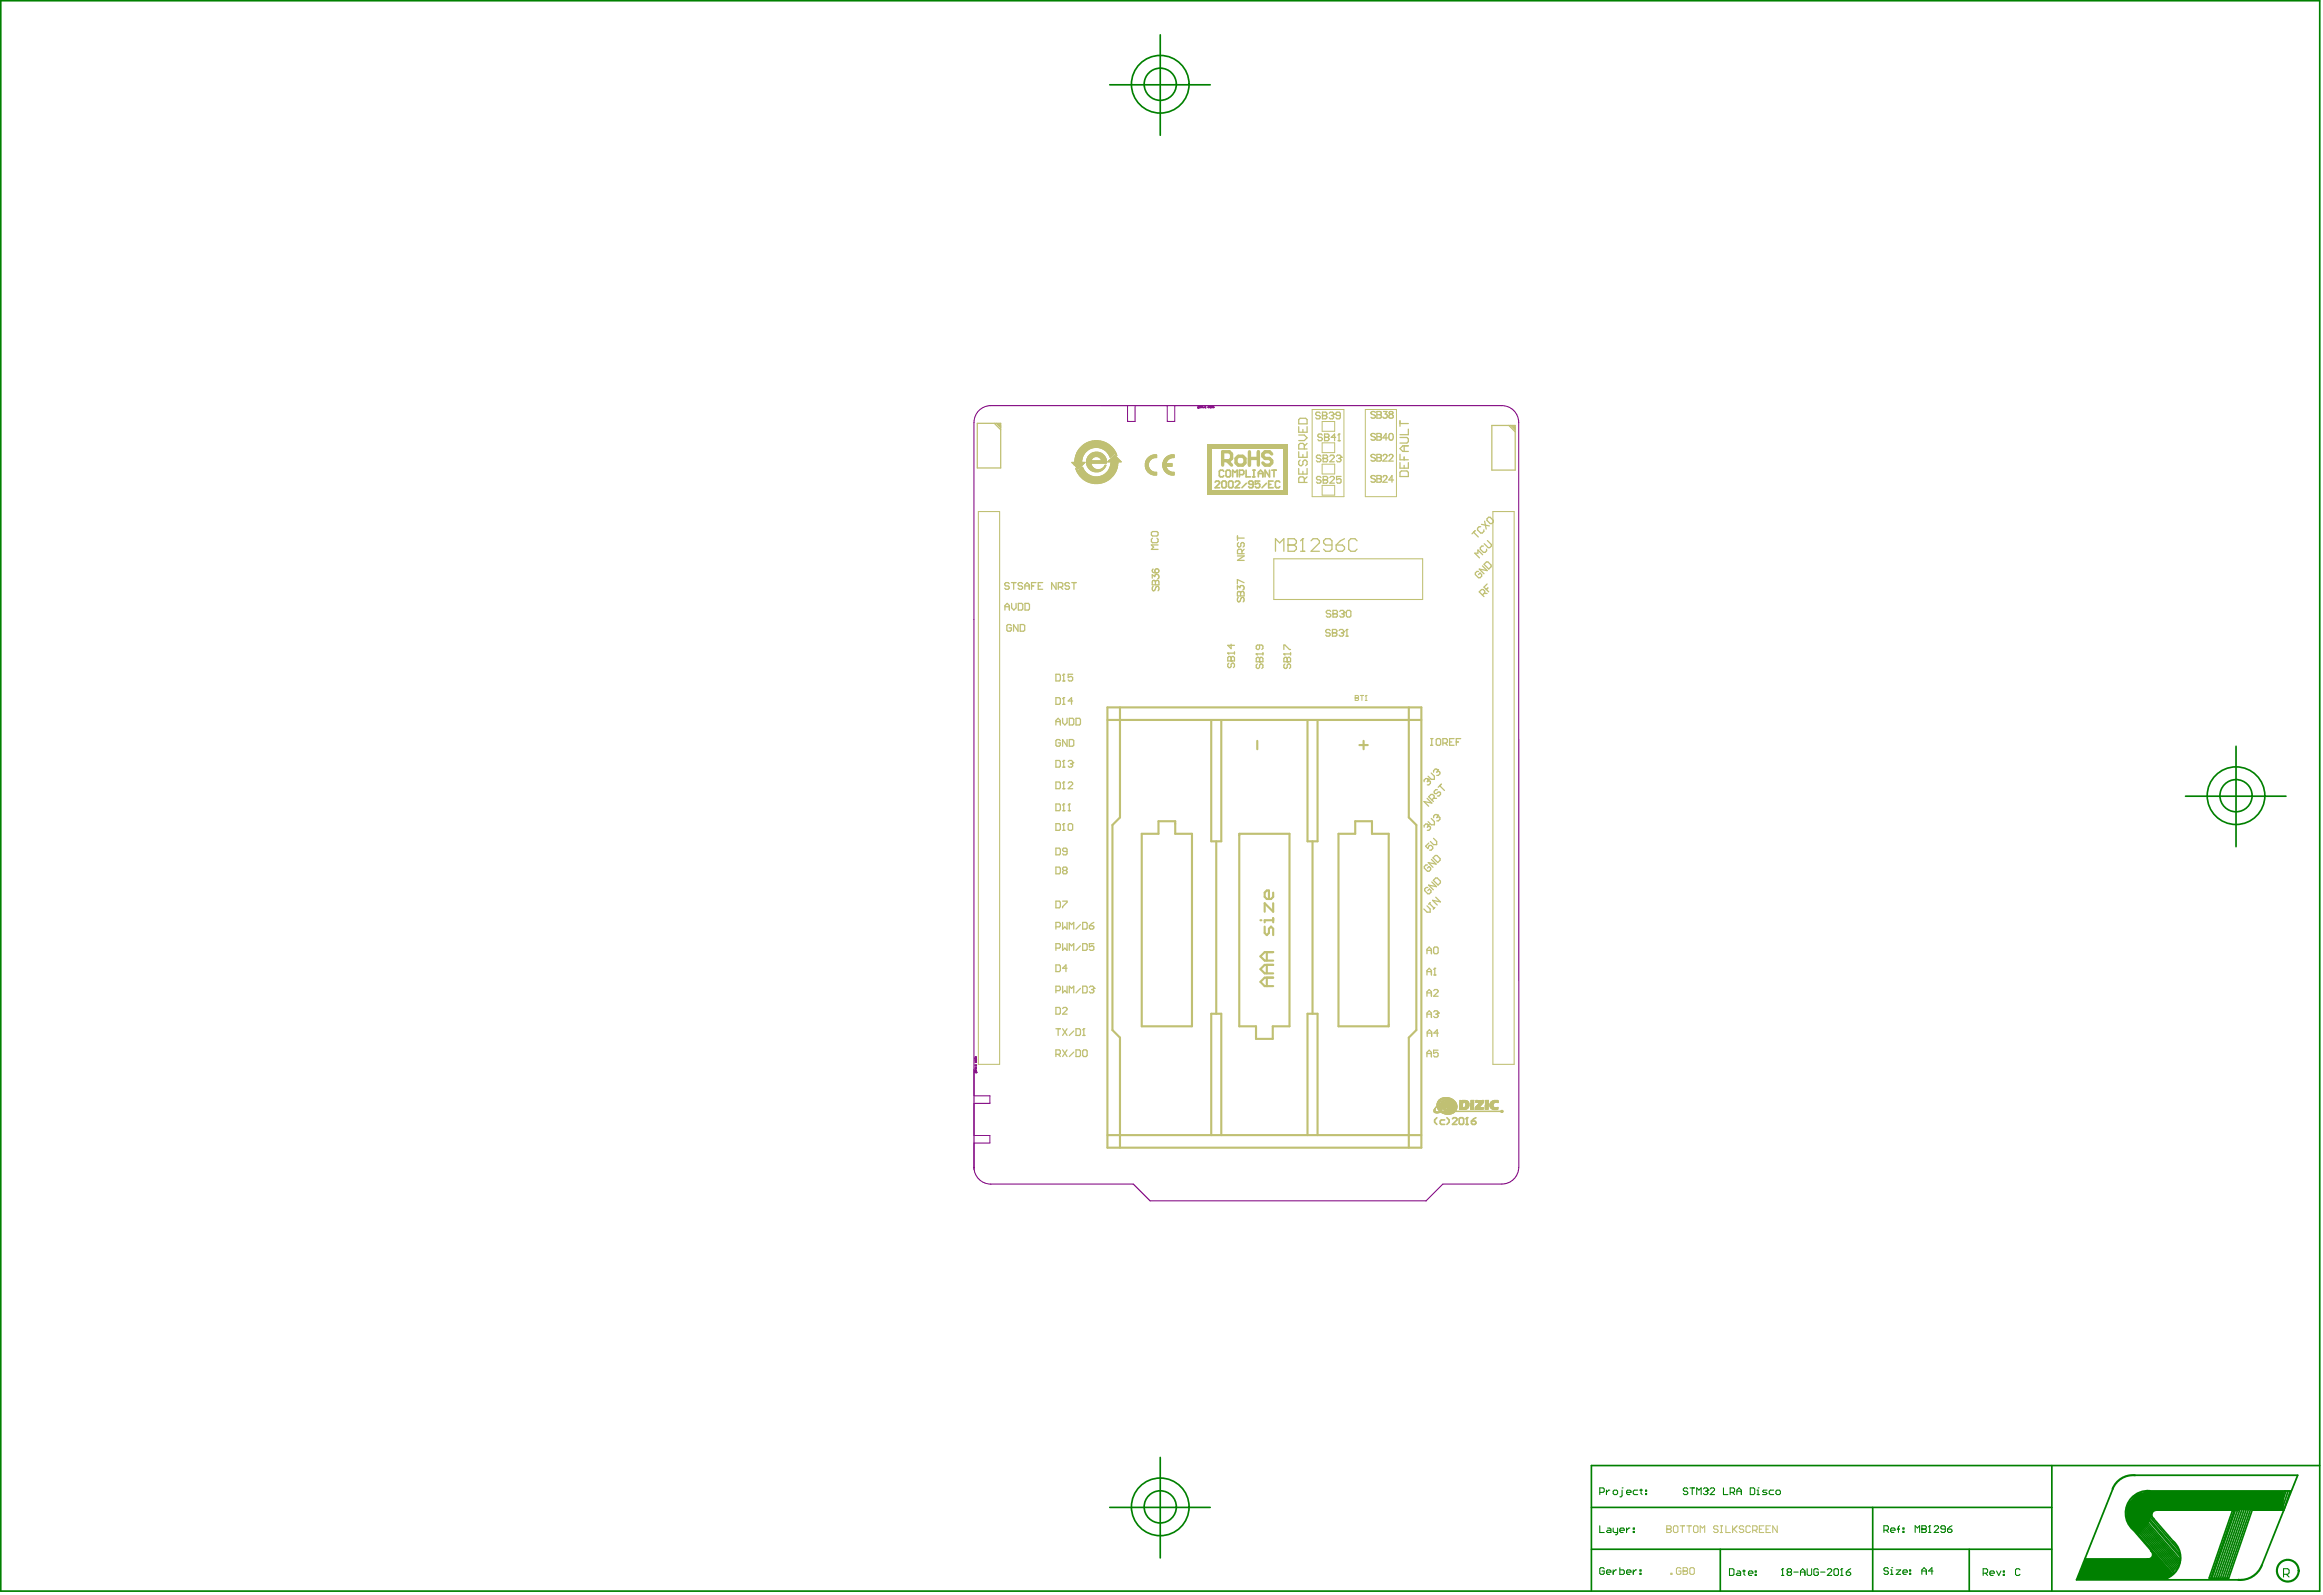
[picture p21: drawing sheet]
<svg xmlns="http://www.w3.org/2000/svg" width="924mm" height="634mm" viewBox="0 0 924 634" stroke-linecap="round" stroke-linejoin="round" font-family="sans-serif">
<g fill="#008000">
<path d="M849.1 593.9l4.8-1.3h54.1v7.6h-51.7l-2.3 5.9-4 4.1-4.7-6.2v-5.5z"/>
<path d="M828.9 619.6h26.1l1.5-2.5 7.4 8.5-2.5 2.3h-35.8z"/>
</g>
<g fill="none" stroke="#008000" stroke-width=".7">
<path d="M840 591.7l-14.4 36.2h64.3M848.6 595.7l17.6 20.4M848.8 586.3h64.7l-14.3 35.9M848.8 597.2l17.7 20.3M849.2 598.4l17.7 20.4M849.2 599.7l17.7 20.4M854.7 592.6h55.8l-2.5 7.6h-12.3M887.9 599.4l-9.6 27.8M888.6 599.4l-9.6 27.7M889 599.4l-9.5 27.7M889.9 599.4l-9.6 27.7M890.7 599.4l-9.5 27.7"/>
<path d="M891.6 599.4l-9.6 27.7M892.4 599.4l-9.5 27.7M893.2 599.4l-9.5 27.7M894.1 599.4l-9.6 27.7M894.9 599.4l-9.5 27.7M895.7 599.4l-9.6 27.8M908.3 592.6l-2.5 7.6M908.9 592.6l-2.6 7.6M909.7 592.6l-2.5 7.6M845.8 604.8l18.1 20.8M846.7 603.9l17.6 20.4M846.7 604.8l17.6 20.3"/>
<path d="M847 600.2h43.3M847.1 603.5l17.7 20.4M847.5 603.1l17.7 20.3M847.9 607.9l10.3 11.7h-29.3M848 602.6l17.6 20.4M848.4 602.2l17.6 20.4M848.8 600.1l17.7 20.4M848.8 601l17.7 20.3M848.8 601.8l17.5 20.2M856.2 603.6l7.9 9.1"/>
</g>
<g fill="none" stroke="#008000" stroke-width=".67">
<path d="M.3 .3h922v632.1h-922zM461.3 13.8v40M441.2 33.7h40M889 296.6v39.9M868.9 316.5h40M461.3 579.3v39.9M441.2 599.1h40M632.7 599.1h183.1M744.5 599.1v33.3M815.8 582.5v49.9M922.3 582.5h-289.6v49.9M632.7 615.8h183.1"/>
<path d="M683.9 615.8v16.6M782.9 615.8v16.6M878.3 627.2h7.8"/>
</g>
<g fill="none" stroke="#008000" stroke-width=".42">
<path d="M749 608.2h1.3l.5-.5v-.8l-.5-.5h-1.3v2.7M749.9 608.2l.9 .9M751.7 608.2h1.7l-.4-.9h-.9l-.4 .4v.9l.4 .5h.9M754.3 607.7h.9M755.2 606.4l-.4 .5v2.2M756.5 608.6h.5v.5h-.5zM756.5 607.3h.5v.4h-.5zM761.4 609.1v-2.7l.9 .9 .9-.9v2.7M764.1 606.4v2.7h1.3l.5-.5-.5-.9h-1.3M788.5 625.3h1.3l.4-.5v-.9l-.4-.4h-1.3v2.7M789.3 625.3l.9 .9M791.1 625.3h1.8l-.4-.9h-.9l-.5 .4v.9l.5 .5h.9"/>
<path d="M793.8 624.4l.9 1.8 .9-1.8M796.4 625.7h.5v.5h-.5zM796.4 624.4h.5v.4h-.5zM803.1 623.9l-.4-.4h-.9l-.5 .4v1.8l.5 .5h.9l.4-.5M907.9 625.7h1.6l.6-.5v-1.2l-.6-.5h-1.6v3.3M909 625.7l1.1 1.1"/>
</g>
<circle cx="764.1" cy="607.7" r=".21" fill="#008000"/>
<path d="M764.1 606.4h1.3l.5 .5-.5 .8h-1.3M766.7 609.1h.9M767.2 606.4v2.7" fill="none" stroke="#008000" stroke-width=".42"/>
<circle cx="767.2" cy="606.4" r=".21" fill="#008000"/>
<path d="M671 591.8l-.4-.4h-.9l-.5 .4 .5 .9h.9l.4 .4-.4 .9h-.9l-.5-.4M671.9 591.4h1.8M672.8 591.4v2.6M674.6 594v-2.6l.9 .9 .8-.9v2.6M677.2 591.8l.5-.4h.9l.4 .9M767.2 606.4l-.5 .5M769 606.9l.4-.5h.9l.4 .5v.4l-1.7 1.8h1.7M773.4 607.7h-1.3l-.5-.4 .5-.9h.9l.4 .5v1.7l-.4 .5h-.9l-.5-.5M774.3 607.7h1.3l.5 .9-.5 .5h-.9l-.4-.5zM776.1 606.4l-1.8 1.3" fill="none" stroke="#008000" stroke-width=".42"/>
<circle cx="679" cy="592.3" r=".21" fill="#008000"/>
<path d="M678.1 592.7h.5M678.6 592.7l.4 .4-.4 .9h-.9l-.5-.4M679 592.3l-.4 .4M679.9 591.8l.4-.4h.9l.5 .4v.5l-1.8 1.7h1.8M685.2 591.4v2.6h1.8M687.9 593.1h1.3l.5-.4v-.9l-.5-.4h-1.3v2.6M688.8 593.1l.9 .9M690.5 592.7h1.8M690.5 594v-1.7l.9-.9 .9 .9v1.7M695.9 591.4h1.3l.4 .4v1.8l-.4 .4h-1.3zM698.5 594h.9M698.5 592.3h.5v1.7" fill="none" stroke="#008000" stroke-width=".42"/>
<circle cx="699" cy="591.4" r=".21" fill="#008000"/>
<path d="M636 593.1h1.4l.4-.4v-.9l-.4-.4h-1.4v2.6M638.7 592.3v1.7M640 592.3h-.4l-.9 .8M641.4 592.7l.4-.4h.9l.4 .4v.9l-.4 .4h-.9l-.4-.4zM644.9 592.3v2.2l-.9 .4M702.5 592.3h-1.3l-.5 .4 1.8 .9-.4 .4h-1.4M705.2 592.3h-1.4l-.4 .4v.9l.4 .4h1.4M706.1 592.7l.4-.4h.9l.4 .4v.9l-.4 .4h-.9l-.4-.4z" fill="none" stroke="#008000" stroke-width=".42"/>
<circle cx="644.9" cy="591.4" r=".21" fill="#008000"/>
<path d="M646.7 593.1h1.8l-.5-.8h-.9l-.4 .4v.9l.4 .4h.9M651.1 592.3h-1.3l-.5 .4v.9l.5 .4h1.3M652 592.3h.9M652.4 591.8v1.8l.5 .4M654.2 593.6h.5v.4h-.5zM654.2 592.3h.5v.4h-.5zM750.8 623.5l-.5-.4h-.9l-.4 .4 .4 .9h.9l.5 .5-.5 .8h-.9l-.4-.4M751.7 625.7h.9M751.7 624h.4v1.7" fill="none" stroke="#008000" stroke-width=".42"/>
<circle cx="752.1" cy="623.1" r=".21" fill="#008000"/>
<g fill="none" stroke="#008000" stroke-width=".42">
<path d="M687.6 623.5h1.3l.5 .4v1.8l-.5 .5h-1.3zM690.7 624.4h.9l.4 .4v1.4h-1.3l-.4-.5 .4-.4h1.3M692.9 624.4h.9M693.4 623.9v1.8l.4 .5M695.1 625.3h1.8l-.4-.9h-.9l-.5 .4v.9l.5 .5h.9M697.8 624.4h.5v.4h-.5zM697.8 625.7h.5v.5h-.5zM708.3 626.2h.9M708.7 623.5v2.7M753.9 624h1.8l-1.8 1.7h1.8M756.5 624.9h1.8l-.4-.9h-.9l-.5 .4v.9l.5 .4h.9M759.2 624h.5v.4h-.5z"/>
<path d="M759.2 625.3h.5v.4h-.5zM764.1 624.4h1.8M764.1 625.7v-1.7l.9-.9 .9 .9v1.7M768.5 624.4h-1.8l1.4-1.3v2.6"/>
</g>
<circle cx="708.7" cy="623.5" r=".21" fill="#008000"/>
<g fill="none" stroke="#008000" stroke-width=".42">
<path d="M708.7 623.5l-.4 .4M711 624.8l-.5-.4 .5-.9h.8l.5 .4-.5 .9M711 624.8l-.5 .5 .5 .9h.8l.5-.5-.5-.9M711 624.8h.8M713.2 624.8h1.7M715.8 624.8h1.8M715.8 626.2v-1.8l.9-.9 .9 .9v1.8M718.5 623.5v2.2l.4 .5h.9l.5-.5v-2.2M722.9 623.9l-.4-.4h-.9l-.4 .4v1.8l.4 .5h.9l.4-.5v-.9h-.9M723.8 624.8h1.8M726.5 623.9l.4-.4h.9l.5 .4v.5l-1.8 1.8h1.8M729.1 623.9l.5-.4h.9l.4 .4v1.8l-.4 .5h-.9l-.5-.5z"/>
<path d="M731.8 626.2h.9M732.2 623.5v2.7"/>
</g>
<circle cx="732.2" cy="623.5" r=".21" fill="#008000"/>
<g fill="none" stroke="#008000" stroke-width=".42">
<path d="M636 606.4v2.7h1.8M639.1 607.3h.9l.5 .5v1.3h-1.4l-.4-.4 .4-.5h1.4M641.4 607.3v1.4l.4 .4h1.3M643.1 607.3v2.3l-.9 .4M644 608.2h1.8l-.5-.9h-.8l-.5 .5v.9l.5 .4h.8M646.7 607.3v1.8M648 607.3h-.4l-.9 .9M649.3 607.3h.5v.5h-.5zM649.3 608.7h.5v.4h-.5zM637.8 623.5l-.4-.4h-.9l-.5 .4v1.8l.5 .4h.9l.4-.4v-.9h-.9M638.7 624.9h1.8l-.5-.9h-.9l-.4 .4v.9l.4 .4h.9M641.4 624v1.7"/>
<path d="M642.7 624h-.5l-.8 .9M644 623.1v2.6h1.3l.5-.4v-.9l-.5-.4h-1.3M646.7 624.9h1.8l-.5-.9h-.9l-.4 .4v.9l.4 .4h.9M649.3 624v1.7M650.7 624h-.5l-.9 .9M652 625.3h.4v.4h-.4zM652 624h.4v.4h-.4zM732.2 623.5l-.4 .4M734 624.8h1.4l.4 .9-.4 .5h-.9l-.5-.5zM735.8 623.5l-1.8 1.3"/>
</g>
<g fill="none" stroke="#008000" stroke-width=".85">
<path d="M848.8 586.3a8.7 8.7 0 0 0-8.9 5.5M854.7 592.6a8.8 8.8 0 0 0-8.8 5.2 8.8 8.8 0 0 0 2 10.1M855.1 616.4a1.82 1.82 0 0 1 .7 2.2 1.82 1.82 0 0 1-2 1.1M857.4 600.2a1.89 1.89 0 0 0-1.9 1.2 1.89 1.89 0 0 0 .7 2.2M864.1 612.7a8.8 8.8 0 0 1-3.6 14.9M899.2 622.2a9.1 9.1 0 0 1-9.3 5.7"/>
<circle cx="909.6" cy="624.3" r="4.3"/>
</g>
<g fill="none" stroke="#008000" stroke-width=".67">
<circle cx="461.3" cy="33.5" r="6.4"/>
<circle cx="461.3" cy="33.5" r="11.5"/>
<circle cx="889" cy="316.2" r="6.4"/>
<circle cx="889" cy="316.2" r="11.5"/>
<circle cx="461.3" cy="598.9" r="6.4"/>
<circle cx="461.3" cy="598.9" r="11.5"/>
</g>
<circle cx="851.4" cy="623" r=".85" fill="#008000"/>
<g fill="none" stroke="#800080" stroke-width=".4">
<path d="M437.7 161.2h10.6v6.3h3v-6.3h12.8v6.3h3v-6.3h10.5M476.3 162h.1M476.3 161.6l.4 .1-.1 .6h-.3zM476.3 162h.3M476.9 161.7l.4-.1 .1 .4-.3 .1zM478 161.8l-.3-.2h.3v.4l-.3 .1M478.3 161.8l.3 .3M478.3 161.6v.5M479.4 162.1h-.4l-.1-.4 .5-.1v.7M480.6 161.6l-.3 .1 .3 .4 .1-.3h-.4M481.4 162.1h-.4l-.1-.4 .5-.1v.7M481.8 161.4l.2 .7h-.3l-.1-.4 .4-.1"/>
<path d="M482.6 161.6l-.3 .1 .3 .4 .1-.3h-.4M387.2 425v10.5h6.4v3h-6.4v12.8h6.4v3h-6.4v10.6M387.7 426l.5-.1 .1 .4h-.6zM387.7 420l.1 .3 .3-.3-.2-.1v.4M387.7 420.6l.1 .4 .3-.1v-.3l-.6 .2M387.7 422l.1 .3 .3-.3-.2-.1v.4M387.7 425.3l.3-.1 .1 .4-.3 .1zM387.7 424.3h.4M387.9 424.6l-.2 .3v-.3h.3l.1 .3M388 426.3h.1M388 426v.3M388.1 421.2l-.1 .5-.3-.1v-.4h.6"/>
<path d="M388.1 423.2l-.1 .5-.3-.1v-.4h.6M388.1 424l-.2 .3"/>
</g>
<path d="M603.8 167.8v296.1a6.7 6.7 0 0 1-6.6 6.7h-23.5l-6.7 6.7h-109.7l-6.7-6.7h-56.7a6.7 6.7 0 0 1-6.7-6.6M603.8 167.9a6.7 6.7 0 0 0-6.7-6.7h-203.2a6.7 6.7 0 0 0-6.7 6.7v296.2" fill="none" stroke="#800080" stroke-width=".42"/>
<path d="M388.6 168.3h9.3v17.7h-9.3zM395.3 168.3l2.6 2.5M396.2 168.3l1.7 1.6M397 168.7l.9 .8M397.4 168.7l.5 .4M593.1 169.1h9.3v17.7h-9.3zM599.9 169.1l2.5 2.5M600.7 169.1l1.7 1.7M601.6 169.5l.8 .9M602 169.5l.4 .4" fill="none" stroke="#c0c073" stroke-width=".51"/>
<g fill="none" stroke="#c0c073" stroke-width=".4">
<path d="M428.1 180h3.3M428.2 179.9h3.3M428.2 179.8h3.4M428.3 179.7h3.3M428.3 179.6h3.5M428.4 179.5h3.5M428.5 179.4h3.5M428.5 179.3h3.6M428.6 179.2h3.6M428.6 179.1h3.7M428.7 179h3.7M428.8 178.9h3.8"/>
<path d="M428.9 178.8h3.9M428.9 178.7h4M429 178.6h4.1M429.1 178.5h4.2M429.1 178.4h4.4M429.2 178.3h4.7M429.3 178.1h4.9M429.4 178h5.2M429.5 177.9h5.6M429.6 177.8h12.6M429.7 177.7h12.5M429.8 177.6h12.2"/>
<path d="M429.9 177.5h12M430 177.4h11.8M430.1 177.3h11.6M430.2 177.2h11.4M430.3 177.1h11.2M430.4 177h11M430.5 176.9h10.8M430.7 176.8h10.4M430.8 176.7h10.2M430.9 176.6h10M431.1 176.5h9.5M431.2 176.4h9.3"/>
<path d="M431.4 176.3h8.9M431.6 176.2h8.5M431.7 176.1h8.3M431.9 176h7.9M432.1 175.9h7.5M432.3 175.8h7.1M432.6 175.7h6.5M432.8 175.6h6.1M433.1 175.5h5.5M433.4 175.4h4.9M433.9 175.3h4M434.3 180h3.3"/>
<path d="M434.3 175.2h3.2M434.6 179.9h2.7M434.9 179.8h2.1M435.1 175.1h1.6M435.4 179.7h1.2M436.6 177.9h5.7M437.1 178h5.3M437.5 178.1h5M437.9 178.3h4.7M438.1 178.4h4.6M438.3 178.5h4.4M438.5 178.6h4.3"/>
<path d="M438.7 178.7h4.2M438.9 178.8h4.1M439 178.9h4M439.2 179h3.9M439.3 179.1h3.9M439.5 179.2h3.7M439.6 179.3h3.7M439.7 179.4h3.6M439.8 179.5h3.6M439.9 179.6h3.6M440 179.7h3.5M440.1 179.8h3.5"/>
<path d="M440.2 179.9h3.4M440.2 180h3.5M521.7 162.8h12.6v34.6h-12.6zM525.7 167.5h4.9v3.9h-4.9zM525.7 176h4.9v3.9h-4.9zM542.8 162.8h12.4v34.6h-12.4zM426 183.7h5.5M426.1 183.9h5.2M426.1 183.8h5.3M426.2 184h5M426.4 184.1h4.7M426.5 184.3h4.4"/>
<path d="M426.5 184.2h4.5M426.8 184.4h4M426.9 184.6h3.7M426.9 184.5h3.8M427 184.7h3.5M427.1 184.8h3.3M427.2 184.9h3.1M427.3 183.1h2.8M427.3 183.2h2.8M427.3 183.3h2.8M427.3 183.4h2.8M427.3 183.5h2.8"/>
<path d="M427.3 183.6h2.8M427.4 182.3h2.9M427.4 182.4h2.8M427.4 182.5h2.8M427.4 182.6h2.8M427.4 182.7h2.8M427.4 182.8h2.7M427.4 182.9h2.7M427.4 183h2.7M427.4 185.1h2.7M427.4 185h2.8M427.5 181.8h2.9"/>
<path d="M427.5 181.9h2.9M427.5 182h2.8M427.5 182.1h2.8M427.5 182.2h2.8M427.6 181.4h2.9M427.6 181.5h2.9M427.6 181.6h2.9M427.6 181.7h2.8M427.6 185.2h2.4M427.7 186.4h.3M427.7 181h3M427.7 181.1h3"/>
<path d="M427.7 181.2h2.9M427.7 181.3h2.9M427.7 186.3h.2M427.7 186.2h.1M427.7 185.5h2.1M427.7 185.3h2.2M427.8 186.5h.3M427.8 186.6h.4M427.8 180.8h3M427.8 180.9h3M427.8 185.6h1.9M427.9 186.7h.4"/>
<path d="M427.9 186.8h.5M427.9 186.9h.6M427.9 180.7h3M427.9 180.6h3.1M427.9 180.5h3.1M427.9 185.7h1.7M428 187h.6M428 187.1h.7M428 180.4h3.1M428 180.3h3.2M428 185.8h1.5M428.1 187.2h3.1"/>
<path d="M428.1 187.3h3.2M428.1 187.4h3.3M428.1 185.9h1.3M428.1 180.2h3.1M428.1 180.1h3.2M428.2 187.5h3.3M428.2 187.6h3.3M428.2 186h1.1M428.3 187.7h3.3M428.3 186.1h.9M428.4 187.8h3.3M428.4 187.9h3.4"/>
<path d="M428.4 186.2h.7M428.5 188h3.4M428.5 188.1h3.6M428.5 186.3h.5M428.6 188.2h3.6M428.6 186.4h.3M428.7 188.3h3.6M428.7 188.4h3.7M428.7 186.5h.1M428.8 188.5h3.8M428.8 187.1h2.3M428.9 188.6h3.8"/>
<path d="M428.9 188.7h4M428.9 187h2.2M429 188.8h4.1M429 186.9h2M429.1 188.9h4.2M429.1 186.8h1.8M429.2 186.7h1.7M429.2 189.1h4.6M429.2 189h4.3M429.3 186.6h1.5M429.3 189.2h4.8M429.4 186.5h1.4"/>
<path d="M429.4 189.3h5.1M429.5 186.4h1.2M429.5 189.4h5.5M429.6 186.3h1.1M429.6 189.5h12.6M429.7 186.2h.9M429.7 189.6h12.4M429.8 189.7h12.2M429.9 186.1h.7M429.9 186h.6M429.9 189.8h12M430 185.9h.5"/>
<path d="M430 189.9h11.8M430.1 185.8h.4M430.1 190h11.6M430.2 190.1h11.4M430.3 185.7h.1M430.3 190.2h11.2M430.4 190.3h11M430.5 190.4h10.8M430.7 190.5h10.4M430.8 190.6h10.2M430.9 190.7h10M431.1 190.8h9.5"/>
<path d="M431.3 190.9h9.2M431.4 191h8.9M431.6 191.1h8.5M431.7 191.2h8.3M431.9 183.2h8M431.9 183.3h8M431.9 183.9h8M431.9 184h8M431.9 184.1h8M431.9 183.4h8M431.9 183.5h8M431.9 183.6h8"/>
<path d="M431.9 183.7h8M431.9 183.8h8M431.9 191.3h7.9M432 182.7h2M432 182.8h1.9M432 182.9h1.9M432 183h1.9M432 183.1h7.9M432 184.5h1.9M432 184.4h1.8M432 184.3h1.8M432 184.2h1.8"/>
<path d="M432.1 182.3h2.2M432.1 182.4h2.1M432.1 182.5h2M432.1 182.6h1.9M432.1 184.9h1.9M432.1 184.8h1.9M432.1 184.7h1.8M432.1 184.6h1.8M432.1 191.4h7.5M432.2 182.1h2.2M432.2 182.2h2.1M432.2 185.2h2"/>
<path d="M432.2 185.1h1.9M432.2 185h1.9M432.3 181.9h2.4M432.3 182h2.2M432.3 185.5h2M432.3 185.3h1.9M432.3 191.5h7.1M432.4 181.6h2.9M432.4 181.7h2.6M432.4 181.8h2.4M432.4 185.6h2M432.5 181.5h6.8"/>
<path d="M432.5 185.8h2M432.5 185.7h2M432.6 181.4h6.6M432.6 185.9h2.1M432.6 191.6h6.5M432.7 181.2h6.4M432.7 181.3h6.5M432.7 186.1h2.2M432.7 186h2.1M432.8 181.1h6.2M432.8 186.2h2.2M432.8 191.7h6.1"/>
<path d="M432.9 181h6M432.9 186.3h2.3M433 186.4h2.4M433 180.9h5.8M433.1 186.5h2.5M433.1 180.8h5.6M433.1 191.8h5.5M433.2 186.6h2.8M433.2 180.7h5.4M433.3 186.7h5.2M433.3 180.6h5.2M433.4 186.8h5"/>
<path d="M433.4 180.5h5M433.4 191.9h4.9M433.5 186.9h4.8M433.6 180.4h4.7M433.8 187h4.3M433.8 180.3h4.3M433.9 187.1h4.1M433.9 192h4M434 180.2h4M434.1 187.2h3.7M434.1 180.1h3.7M434.3 187.3h3.3"/>
<path d="M434.4 192.1h3M434.6 187.4h2.8M434.9 187.5h2.2M435.1 192.2h1.6M435.3 187.6h1.4M436.5 181.6h2.9M436.7 189.4h5.6M436.8 181.7h2.6M437 181.8h2.5M437.1 181.9h2.4M437.2 186.6h1.4M437.3 182h2.3"/>
<path d="M437.3 189.3h5.1M437.4 182.1h2.2M437.5 182.2h2.2M437.6 186.5h1.2M437.6 182.3h2.1M437.6 189.2h4.9M437.7 182.4h2M437.7 182.5h2.1M437.8 186.4h1M437.8 182.6h2M437.8 182.7h2M437.9 182.8h1.9"/>
<path d="M437.9 182.9h1.9M437.9 189.1h4.7M438 183h1.9M438 186.3h.9M438.2 186.2h.8M438.2 189h4.5M438.3 186.1h.8M438.4 188.9h4.4M438.5 186h.7M438.6 188.8h4.2M438.6 185.9h.6M438.7 185.8h.6"/>
<path d="M438.8 188.7h4.1M438.8 185.7h.6M438.9 188.6h4M438.9 185.6h.5M439 185.5h.5M439 185.3h.5M439.1 188.5h3.9M439.1 185.2h.5M439.1 185.1h.5M439.2 188.4h3.9M439.2 185h.5M439.2 184.9h.5"/>
<path d="M439.3 184.8h.4M439.4 188.3h3.8M439.5 188.2h3.7M439.6 188.1h3.7M439.7 188h3.6M439.8 187.9h3.6M439.9 187.8h3.6M440 187.7h3.5M440.1 187.6h3.5M440.2 187.5h3.4M440.2 183.6h5.6M440.3 187.4h3.4"/>
<path d="M440.3 183.5h5.5M440.3 180.1h3.4M440.4 187.3h3.3M440.4 180.2h3.4M440.5 187.2h3.3M440.5 187.1h3.3M440.5 183.3h5.1M440.5 180.3h2.6M440.5 183.4h5.2M440.6 187h3.2M440.6 183.2h4.9M440.6 180.5h2.3"/>
<path d="M440.6 180.4h2.4M440.8 186.8h3.1M440.8 186.9h3.1M440.8 180.7h1.9M440.8 183.1h4.6M440.8 180.6h2M440.9 186.6h3.1M440.9 186.7h3M440.9 180.8h1.6M440.9 183h4.4M441 186.4h3.1M441 186.5h3"/>
<path d="M441 180.9h1.4M441 181h1.3M441 182.9h4.2M441.1 181.1h1.1M441.1 181.2h1M441.1 182.8h4M441.1 186.3h3M441.1 186.2h3M441.2 181.3h.8M441.2 181.4h.7M441.2 186.1h3M441.2 186h3"/>
<path d="M441.3 181.5h.5M441.3 181.6h.4M441.3 181.7h.3M441.3 182.7h3.7M441.3 185.9h2.9M441.3 185.8h2.9M441.3 185.7h2.9M441.4 181.8h.1M441.4 182.6h3.5M441.4 185.6h2.9M441.4 185.5h2.9M441.4 185.3h2.9"/>
<path d="M441.5 182.5h3.3M441.5 185.2h2.8M441.5 185.1h2.9M441.5 185h2.9M441.5 184.9h2.9M441.6 182.4h3.1M441.6 184.8h2.8M441.6 184.7h2.8M441.6 184.6h2.8M441.6 184.5h2.8M441.6 184.4h2.8M441.6 184.3h2.8"/>
<path d="M441.7 182.3h2.9M441.7 184.2h2.8M441.7 183.9h2.8M441.7 184h2.8M441.7 184.1h2.8M441.7 183.7h2.8M441.7 183.8h2.8M441.8 182.2h2.7M441.9 182.1h2.5M442 182h2.3M442.1 181.9h2.1M442.2 181.8h1.9"/>
<path d="M442.3 181.7h1.7M442.4 181.6h1.5M442.5 181.5h1.3M442.6 181.4h1.1M442.7 181.3h.9M442.8 181.2h.7M442.9 181.1h.5M443 181h.3M443.1 180.9h.1M443.2 180.3h.6M443.3 180.4h.5M443.4 180.5h.5"/>
<path d="M443.5 180.6h.4M443.6 180.7h.4M443.7 180.8h.3M443.8 180.9h.2M443.9 181h.2M444 181.1h.1M455.3 185.6h1.4M455.3 185.5h1.4M455.3 185.4h1.3M455.3 185.3h1.3M455.3 185.1h1.3M455.3 185h1.3"/>
<path d="M455.3 184.9h1.3M455.3 184.8h1.3M455.3 184.6h1.3M455.3 184.5h1.3M455.3 184.4h1.3M455.3 184.3h1.3M455.3 184h1.4M455.3 184.2h1.3M455.4 185.9h1.4M455.4 185.7h1.4M455.4 185.6h1.3M455.4 184h1.3"/>
<path d="M455.4 183.7h1.4M455.4 183.8h1.4M455.4 183.9h1.4M455.5 186.1h1.4M455.5 186.1h1.3M455.5 186h1.3M455.5 183.6h1.3M455.6 186.3l1.5 .1M455.6 183.2h1.5M455.6 183.3h1.4M455.6 186.2h1.3M455.6 183.4h1.3"/>
<path d="M455.7 186.5h1.4M455.7 186.6h1.5M455.7 183.1h1.4M455.7 186.7h1.6M455.7 186.7h1.7M455.7 182.9h1.7M455.8 186.8l1.7 .1M455.8 182.8h1.6M455.9 187h1.7M455.9 182.6h1.7M455.9 182.7h1.6M456 187.2h1.9"/>
<path d="M456 187.1h1.7M456 182.5h1.7M456.1 187.2h1.8M456.2 187.3h1.9M456.2 182.3h1.9M456.3 187.4l2.2 .1M456.3 182.2h2M456.3 187.6h2.5M456.3 182.1h2.2M456.4 187.7h3.5M456.4 181.9h3.5M456.4 182h2.5"/>
<path d="M456.5 187.8h3.4M456.6 187.8h3.3M456.6 181.8h3.3M456.7 187.9h3.2M456.8 181.7h3.1M456.8 188h3.1M456.8 181.6h3.1M456.9 181.5h3M456.9 183.4l-1.4 .1M457 188.2h2.9M457.1 181.4h2.8M457.2 188.3h2.7"/>
<path d="M457.2 181.3h2.7M457.3 188.3h2.6M457.3 182.9l-1.6 .1M457.4 188.4h2.5M457.5 181.2h2.4M457.6 188.5h2.3M457.7 181.1h2.2M457.9 181h2M457.9 182.3l-1.9 .1M458 188.7h1.9M458 180.9h1.9M458.3 188.8h1.6"/>
<path d="M458.4 180.8h1.5M458.6 188.9h1.3M458.7 180.7h1.1M462.3 185.3h3.7M462.3 185.1h3.7M462.3 185h3.7M462.3 184.9h3.7M462.3 184.8h3.7M462.3 184.6h3.7M462.3 184.5h3.7M462.3 184.4h3.7M462.3 185.7h1.4"/>
<path d="M462.3 185.6h1.4M462.3 185.6h1.3M462.3 185.5h1.3M462.3 185.4h3.7M462.3 184.3h3.7M462.3 184h1.4M462.3 184h1.3M462.3 184.2h3.7M462.3 183.9h1.4M462.4 186.1h1.5M462.4 186h1.4M462.4 185.9h1.4"/>
<path d="M462.4 183.6h1.4M462.4 183.7h1.4M462.4 183.8h1.4M462.5 186.2h1.4M462.5 186.1h1.4M462.5 183.4h1.4M462.6 186.3l1.4 .1M462.6 186.5h1.5M462.6 183.1h1.5M462.6 183.2h1.4M462.6 183.3h1.4M462.7 186.6h1.5"/>
<path d="M462.7 186.7h1.5M462.8 186.7h1.5M462.8 186.8l1.7 .1M462.8 182.9h1.5M462.8 182.7h1.7M462.8 182.8h1.6M462.9 187h1.6M462.9 187.1h1.8M462.9 182.5h1.8M462.9 182.6h1.7M463 187.2h1.8M463.1 187.2h1.9"/>
<path d="M463.1 187.3h2M463.2 187.4l2.3 .1M463.2 182.2h2.1M463.2 182.3h1.9M463.3 182.1h2.3M463.4 187.6h2.4M463.4 182h2.5M463.4 187.7h3.4M463.4 181.9h3.4M463.5 187.8h3.3M463.5 181.8h3.3M463.6 187.8h3.2"/>
<path d="M463.7 187.9h3.1M463.7 181.7h3.1M463.8 188h3M463.8 181.6h3M463.9 181.5h2.9M464 188.2h2.8M464 181.4h2.8M464.1 188.3h2.7M464.2 181.3h2.6M464.3 188.3h2.5M464.3 182.9l-1.6 .1M464.5 188.4h2.3"/>
<path d="M464.5 181.2h2.3M464.6 188.5h2.2M464.6 181.1h2.2M464.8 181h2M465 188.7h1.8M465 182.3l-2 .1M465 180.9h1.8M465.3 188.8h1.5M465.3 180.8h1.5M465.6 188.9h1.2M465.7 180.7h1.1M525.7 184.5h4.9v3.9h-4.9z"/>
<path d="M525.7 192.9h4.9v3.9h-4.9zM570.9 439.9h.3M571 439.9h1.6M571.3 438.8h1.1M571.3 439.1h1.1M571.3 439.4h1.2M571.3 439.6h1.2M571.3 439.2h1.1M571.3 439.7h1.2M571.3 438.9h1.1M571.3 439.5h1.2M571.3 439h1.1"/>
<path d="M571.4 439.9h1.2M571.4 438.4h1M571.4 438.6h1M571.4 438.5h1M571.4 438.3h1.1M571.4 438.2h1.1M571.4 438.3h1M571.5 438h1M571.6 437.9h.9M571.6 437.8h1M571.7 437.7h.9M571.8 437.7h.9"/>
<path d="M572 437.4h.9M572 437.3h1M572 437.2h1.1M572.1 437.2h1.1M572.5 436.9h1.4M572.5 436.8h1.9M572.7 436.7h4.5M572.8 437.5l-1 .1M572.8 438.7h1.1M572.8 438.8h1.1M572.8 438.6h1.1M572.8 439.1h1.1"/>
<path d="M572.8 439.4h1.2M572.8 439.2h1.2M572.8 438.9h1.1M572.8 439.5h1.3M572.8 439h1.1M572.8 436.7h4.2M572.9 438.3h1M572.9 438.4h1M572.9 439.8l1.3 .1M572.9 438.5h1M572.9 439.6h1.2M572.9 439.7h1.3"/>
<path d="M572.9 439.4h1.1M573 439.9h1.2M573 436.6h3.9M573.1 438h.9M573.1 437.9h1M573.1 437.8h1.1M573.1 436.5h3.6M573.2 437.7h1M573.3 437.7h.9M573.6 437.4h1.3M573.6 436.3h2.6M573.6 437l-1.4 .1"/>
<path d="M573.8 437.3h2.9M573.9 437.2h2.5M574 438.1l-1 .1M574 436.2h1.8M574.2 438.7h1.1M574.2 438.8h1.1M574.2 438.6h1.1M574.2 439.1h1.1M574.2 439.2l1.2 .1M574.2 438.9h1.1M574.2 439h1.1M574.2 437.2h1.9"/>
<path d="M574.2 438.4h1.1M574.2 439.4h1.3M574.2 438.5h1.1M574.2 438.3h1.2M574.2 439.4h1.2M574.3 438.3h1.1M574.3 439.6h1.3M574.3 439.5h1.3M574.4 439.8h1.4M574.4 439.7h1.4M574.5 438h1.3M574.5 439.9h1.3"/>
<path d="M574.5 437.1h.9M574.6 437.9h1.4M574.6 437.5l-1.2 .1M574.7 437.8h3.8M574.7 437.7h3.8M574.8 437.7h1.9M575 437.6h3.3M575.2 436.8h2.2M575.5 438.7h3.6M575.5 438.8h3.6M575.5 438.6h3.6M575.5 439.1h3.7"/>
<path d="M575.5 438.5h3.5M575.5 438.9h3.6M575.5 439h3.6M575.6 438.1l-1.3 .1M575.6 438.4h3.4M575.6 439.2h3.6M575.6 439.4h3.6M575.6 437.1h.1M575.7 438.3h3.1M575.7 439.4h3.5M575.7 438.3h3.2M575.8 439.6h.1"/>
<path d="M575.8 439.5h3.5M575.8 436.9h1.7M575.8 438.2h3M575.9 437.4h1M576.1 439.6h3.2M576.1 437l1.6 .1M576.2 439.7h3.1M576.3 438h.5M576.3 439.9h3M576.3 439.8h3M576.5 437.9h2.1M576.6 437.2h1.3"/>
<path d="M576.9 437.7h1.5M576.9 437.2h1.1M576.9 438h1.7M577 437.3h1M577.3 437.4h.8M580.3 439.9h1.2M580.3 438.8h1.2M580.3 439.8h1.2M580.3 439.1h1.2M580.3 439.4h1.2M580.3 439.6h1.2M580.3 439.2h1.2"/>
<path d="M580.3 439.7h1.2M580.3 438.9h1.2M580.3 439.5h1.2M580.3 439h1.2M580.4 437.7h3.1M580.4 437.4h2.6M580.4 438.3h1.2M580.4 438.1h3.5M580.4 437.7h3.2M580.4 437.9h3.4M580.4 438h3.5M580.4 437.5l3.1 .1"/>
<path d="M580.4 437.3h.2M580.4 437.8h3.3M580.4 438.4h1.2M580.4 438.6h1.2M580.4 438.5h1.2M581.3 437.3h1.3M582.4 438.3h1.6M582.5 439.9h1.5M582.5 438.3h1.5M582.6 438.4h1.4M582.6 439.9h1.4M582.7 438.5h1.3"/>
<path d="M582.7 439.6h1.3M582.7 439.7h1.3M582.8 438.7h1.2M582.8 438.8h1.2M582.8 438.6h1.2M582.8 439.4h1.2M582.8 439.2h1.2M582.8 438.9h1.2M582.8 439.5h1.2M582.9 439.1h1.1M582.9 439h1.1M584.7 439.9h1.1"/>
<path d="M584.7 438.7h1.2M584.7 438.4h1.3M584.7 439.8h1.1M584.7 438.8h1.2M584.7 438.6h1.2M584.7 439.1h1.2M584.7 439.4h1.2M584.7 438.5h1.2M584.7 439.6h1.2M584.7 438.3h1.3M584.7 439.2h1.2M584.7 439.7h1.2"/>
<path d="M584.7 438.9h1.2M584.7 439.5h1.2M584.7 439h1.2M584.8 437.7h1.1M584.8 437.4h1.2M584.8 438.3h1.2M584.8 437.9h1.1M584.8 438h1.1M584.8 437.5h1.2M584.8 437.3h1.2M584.8 437.8h1.1M586.7 438.1h3.2"/>
<path d="M586.7 439.9h1.6M586.7 437.7h3.2M586.7 437.4h3.3M586.7 437.9h3.2M586.7 438h3.2M586.7 437.3h.7M586.7 437.8h3.2M586.9 439.7h1.5M587 439.6h1.5M587.1 439.5h1.5M587.2 439.4h1.5M587.3 439.4h1.5"/>
<path d="M587.5 439.1h1.5M587.6 439h1.5M587.7 438.8h1.6M587.7 438.9h1.5M587.9 438.6h1.6M588 438.5h1.5M588.1 438.4h1.5M588.2 438.3h1.5M588.3 438.3h1.6M588.4 439.8l-1.7 .1M588.9 439.2l-1.6 .1M589.3 437.3h.5"/>
<path d="M589.4 438.7l-1.6 .1M590 437.5l-3.3 .1M590.5 439.9h1.2M590.5 439.8h1.2M590.5 439.4h1.2M590.5 439.6h1.2M590.5 439.2h1.2M590.5 439.7h1.2M590.5 439.5h1.2M590.6 437.7h1.1M590.6 437.4h1.2M590.6 438.3h1.1"/>
<path d="M590.6 437.9h1.1M590.6 438h1.1M590.6 437.5h1.1M590.6 437.3h1.2M590.6 437.8h1.1M590.6 438.7h1.1M590.6 438.4h1.1M590.6 438.8h1.1M590.6 438.6h1.1M590.6 439.1h1.1M590.6 438.5h1.1M590.6 438.9h1.1"/>
<path d="M590.6 439h1.1M592.3 438.8h1.5M592.3 439.8l1.5 .1M592.3 438.8h1.4M592.3 439.1h1.3M592.3 439.4h1.3M592.3 439.6h1.4M592.3 439.2h1.3M592.3 439.7h1.4M592.3 438.9h1.4M592.3 439.5h1.3M592.3 439h1.4"/>
<path d="M592.4 439.9h1.5M592.4 438.6h1.5M592.4 438.5h1.5M592.5 438.4h1.5M592.6 438.3h1.8M592.6 438.3h1.5M592.7 438.1h3M592.8 438h2.9M592.8 437.9h2.8M592.9 437.8h2.7M593 437.7h2.6M593.2 437.7h2.4"/>
<path d="M593.3 437.6h2.3M593.7 437.4h1.9M594 437.3h1.5M595.3 438.3h.4M570.1 441h.4M570.1 441.3h.4M570.1 441.4h.5M570.1 441.5l.6 .1M570.1 441.8h1M570.1 441.6h.7M570.1 441.9h4.3M570.1 441.7h.8"/>
<path d="M570.1 441.2h.4M570.1 441.1h.4M570.2 441h.4M570.2 442.1h8.1M570.2 442h4.4M570.3 440.8h.3M570.3 440.7h.4M570.4 440.5h.4M570.4 440.6h.3M570.4 442.2h2M570.6 442.3h1.5M570.7 440.3h.2"/>
<path d="M570.7 440.2h.2M570.8 440.1h.2M570.9 440.4l-.4 .1M570.9 440h.2M570.9 442.4h.8M571.4 440.1h1.3M571.4 440h1.2M571.4 440.3h1.4M571.4 440.2h1.3M571.4 440.4h1.5M571.5 440.5h1.5M571.6 440.7h1.5"/>
<path d="M571.6 440.6h1.4M571.7 440.9l1.6 .1M571.7 440.8h1.4M571.9 441h1.4M572 441.2h1.2M572 441.1h1.3M572 441.3h1.2M572.1 441.4h1.1M572.1 441.8h2.1M572.2 441.5h1.1M572.4 441.6h1M572.5 441.7h1"/>
<path d="M573 440h1.3M573.1 440.1h1.3M573.1 440.2h1.3M573.1 440.3h1.4M573.1 440.4l1.6 .1M573.1 442.2h2.4M573.2 440.5h1.5M573.2 442.3h4.8M573.3 440.6h1.4M573.4 440.7h1.3M573.4 442.4h4.5M573.4 440.8h1.4"/>
<path d="M573.6 442.5h4.1M573.7 442.6h3.8M573.9 440.9h5.2M573.9 441.7h.3M574.1 441.6h.1M574.2 441h1.3M574.2 441.3h4.8M574.2 441.4h4.7M574.2 441.2h4.8M574.2 441.1h1.5M574.2 442.7h2.9M574.3 441.6h22.7"/>
<path d="M574.4 441.7h22.6M574.5 442.8h2.4M574.6 441.8h22.4M574.6 440h1.2M574.7 440.1h4.6M574.7 440.2h.1M574.7 441.9h3.8M574.8 442.9h1.6M574.9 442h3.5M575.2 440.2h4M575.3 440.3h3.9M575.3 440.8h3.8"/>
<path d="M575.3 440.7h3.8M575.3 440.4h3.9M575.3 440.5h3.9M575.3 440.6h3.9M575.7 441h3.4M575.8 442.2h2.3M575.8 441.1h3.3M576.2 440h3.1M578.8 441.5l-4.6 .1M580.2 440.3h3.6M580.2 440.7h3.2M580.2 440.5h3.3"/>
<path d="M580.2 440.6h3.3M580.2 440.8h3M580.3 440.1h1.2M580.3 440.2h3.5M580.3 440h1.2M582.1 440.1h1.8M582.4 440h1.5M583 440.9l-2.8 .1M583.7 440.4l-3.5 .1M584.6 440.9h1.2M584.6 440.3h1.2M584.6 440.7h1.2"/>
<path d="M584.6 440.4h1.2M584.6 440.5h1.2M584.6 440.6h1.2M584.6 440.8h1.2M584.7 440.1h1.1M584.7 440.2h1.1M584.7 440h1.1M586.4 440.9h3.3M586.4 440.8h3.3M586.5 440.1h1.6M586.5 440.3h3.3M586.5 440.2h3.3"/>
<path d="M586.5 440.7h3.2M586.5 440.4h3.2M586.5 440.5h3.2M586.5 440.6h3.2M586.6 440h1.6M590.5 440.9h1.2M590.5 440.1h1.2M590.5 440.3h1.2M590.5 440.2h1.2M590.5 440.7h1.2M590.5 440.4h1.2M590.5 440.5h1.2"/>
<path d="M590.5 440.6h1.2M590.5 440h1.2M590.5 440.8h1.2M592.5 440.1h1.6M592.5 440h1.4M592.6 440.3h3M592.6 440.2h3M592.7 440.4h2.8M592.8 440.5h2.7M592.9 440.6h2.6M593 440.7h2.5M593.2 440.8h2.3"/>
<path d="M593.3 440.9l2.2 .1M593.9 441h1.3M595.3 440.1h.3M596.7 441.5l.9 .1M596.7 441.9h.4M596.7 442h.8M596.8 442.1h.7M596.9 441.4h.5M597 441.3h.3M597.2 441.9h.4M597.3 441.8h.3M597.3 441.6h.3"/>
<path d="M597.3 441.7h.3"/>
</g>
<g fill="none" stroke="#c0c073" stroke-width=".85">
<path d="M440.3 281.2h124.8v175h-124.8zM440.3 286.1h124.8M445.3 281.2v43.7l-3 3v81.5l3 3v43.8M481.6 286.1v48.3h4v-48.3M499.9 294.5v3.3M519.8 286.1v48.3h4v-48.3M540.5 296.1h3.3M542.1 294.5v3.3M560.1 281.2v43.7l3 3v81.5l-3 3v43.8M453.9 331.4h6.7v-5h6.6v5h6.7v76.5h-20zM483.6 334.4v68.5M492.7 331.4h20v76.5h-6.7v5h-6.6v-5h-6.7z"/>
<path d="M521.8 334.4v68.5M532.1 331.4h6.7v-5h6.7v5h6.6v76.5h-20zM440.3 451.2h124.8M481.6 451.2v-48.3h4v48.3M519.8 451.2v-48.3h4v48.3"/>
</g>
<path d="M389 203.3h8.4v219.7h-8.4zM593.5 203.3h8.5v219.7h-8.5zM506.4 222.1h59.2v16.2h-59.2z" fill="none" stroke="#c0c073" stroke-width=".42"/>
<g fill="#c0c073">
<path d="M510.1 176.6h1.6v19.9h-1.6z" fill-rule="evenodd"/>
<path d="M480.1 176.6h1.7v19.9h-1.7z" fill-rule="evenodd"/>
<path d="M480.1 194.9h30v1.6h-30z" fill-rule="evenodd"/>
<path d="M480.1 176.6h30v1.6h-30z" fill-rule="evenodd"/>
</g>
<path d="M457.8 211.7l.4-.4h1.8l.4 .4v.9l-.4 .4h-1.8l-.4-.4zM458.2 213.9l-.4 .5v.9l.4 .4h1.8l.4-.4v-.9l-.4-.5M460.4 216.6h-2.6l.8 .9-.8 .9h2.6M492 213v1.8M492 213.9h2.7M492.4 215.6l-.4 .5v.9l.4 .4 .9-.4v-.9l.5-.5 .9 .5v.9l-.5 .4M494.7 218.3l-.9 .9M492 221h2.7l-2.7 1.7h2.7M493.8 220.1v-1.4l-.5-.4h-.9l-.4 .4v1.4h2.7M510.4 263h2.7v-1.3l-.4-.4-.9 .4v1.3M510.9 263.9l-.5 .5v.8l.9 .5 .5-.5v-.8l.9-.5 .4 .5v.8l-.4 .5" fill="none" stroke="#c0c073" stroke-width=".5"/>
<circle cx="511.8" cy="263" r=".25" fill="#c0c073"/>
<path d="M510.4 259.9h2.7M513.1 259.5v.9M510.4 263v-1.3l.5-.4 .9 .4v1.3" fill="none" stroke="#c0c073" stroke-width=".5"/>
<circle cx="510.4" cy="259.9" r=".25" fill="#c0c073"/>
<path d="M510.4 259.9l.5 .5M510.4 258.1v-1.7h.5l1.8 1.7h.4M499.4 263h2.7v-1.3l-.4-.4-.9 .4v1.3M499.9 263.9l-.5 .5v.8l.5 .5 .9-.5v-.8l.4-.5 .9 .5v.8l-.4 .5" fill="none" stroke="#c0c073" stroke-width=".5"/>
<circle cx="500.8" cy="263" r=".25" fill="#c0c073"/>
<path d="M499.4 259.9h2.7M502.1 259.5v.9M499.4 263v-1.3l.5-.4 .9 .4v1.3" fill="none" stroke="#c0c073" stroke-width=".5"/>
<circle cx="499.4" cy="259.9" r=".25" fill="#c0c073"/>
<g fill="none" stroke="#c0c073" stroke-width=".5">
<path d="M458.1 229.8v-1.4l1 .8a.89 .89 0 0 1 1.5-.7 .89 .89 0 0 1-.3 1.6M458.2 230.9l.7-.2 .5 .6 .5-.6 .6 .1 .3 1.6h-2.7zM458.5 233l-.4 .7 .4 1.1 .6-.2 .5-1.3 .4-.3h.4l.4 .7-.4 1.1M458.5 226.2l-.3 .1a.86 .86 0 0 0 .4 1.3l1.3 .1M459.4 231.3v1.1M492 234.2v-1.4l1 .8a.89 .89 0 0 1 1.4-.7 .89 .89 0 0 1-.3 1.6M492.2 235.2h.8l.2 .5 .5-.6 .7 .1 .2 1.7h-2.6zM492.3 237.4l-.3 .7 .3 1.1 .7-.2 .5-1.3 .4-.3h.3l.4 .7-.4 1.1M493.2 235.7v1.2M494.6 231.6l-2.6-1.3v1.8M499.4 259.9l.5 .5M500.8 256.4v1.3l-.5 .4-.9-.4v-.9l.5-.4h1.8l.4 .4v.9l-.4 .4"/>
<path d="M567.3 404.4v-1.8l.9-.8 .9 .8v1.8M567.3 403.1h1.8M567.4 411.9v-1.7l.9-.9 .9 .9v1.7M567.4 410.6h1.8M570 402.2l.4-.4h.9l.5 .8M571.9 410.6h-1.8l1.3-1.3v2.6"/>
<circle cx="459.9" cy="226.9" r=".83"/>
</g>
<circle cx="571.8" cy="402.6" r=".25" fill="#c0c073"/>
<g fill="none" stroke="#c0c073" stroke-width=".5">
<path d="M525.7 172.9l-.4-.4h-.9l-.5 .4 .5 .9h.9l.4 .5-.4 .9h-.9l-.5-.5M526.6 172.5v2.7h1.3l.5-.5-.5-.9h-1.3M546.8 172.7l-.6-.4-1.2 .4 .3 .6 1.3 .5 .2 .4v.4l-.6 .3-1.2-.3M547.4 172.3l1.7 .2 .1 .5-.6 .6 .6 .5-.3 .7-1.5 .1zM547.4 173.6h1.2M551.7 174.1h-1.9l1.3-1.8v2.6M552.5 172.4a.86 .86 0 0 1 1.3 .4l.1 .6a1.14 1.14 0 0 1-1 1.5 1.7 1.7 0 0 1-.4-2.5zM546.8 181l-.6-.4-1.2 .4 .3 .6 1.3 .5 .2 .4v.4l-.6 .4-1.2-.4M547.4 180.6l1.7 .3 .1 .5-.6 .5 .6 .5-.3 .7-1.5 .2zM547.4 181.9h1.2M549.9 181.2l.5-.6 .8 .1 .2 .4-.3 .9-1.3 1.3h1.8M552.3 181.2l.5-.6h.5l.5 .5-.4 .9-1.2 1.3h1.7"/>
<path d="M568.8 293.6h.9M568.8 296.2h.9M569.2 293.6v2.6M571.4 293.6h.9l.5 .4v1.8l-.5 .4h-.9l-.4-.4v-1.8zM573.7 295.3h1.3l.4-.4v-.9l-.4-.4h-1.3v2.6M574.5 295.3l.9 .9M576.3 294.9h.9M578.1 293.6h-1.8v2.6h1.8M579 294.9h.9M580.8 293.6h-1.8v2.6M567.3 379.1v-1.8l.9-.9 .9 .9v1.8M567.3 377.7h1.8"/>
<path d="M570 376.8l.4-.4h.9l.5 .4v1.8l-.5 .5h-.9l-.4-.5zM570.9 403.1h.4M571.3 403.1l.5 .4-.5 .9h-.9l-.4-.4M571.8 402.6l-.5 .5"/>
</g>
<circle cx="526.6" cy="173.8" r=".25" fill="#c0c073"/>
<path d="M526.6 172.5h1.3l.5 .4-.5 .9h-1.3M531 173.8h-1.7l1.3-1.3v2.7M531.9 175.2h.9M532.4 172.5v2.7" fill="none" stroke="#c0c073" stroke-width=".5"/>
<circle cx="532.4" cy="172.5" r=".25" fill="#c0c073"/>
<path d="M532.4 172.5l-.5 .4M402.2 239.8v1.8l.9 .9 .9-.9v-1.8M404.9 239.8h1.3l.4 .5v1.7l-.4 .5h-1.3zM407.5 239.8h1.3l.5 .5v1.7l-.5 .5h-1.3zM399.5 242.5v-1.8l.9-.9 .9 .9v1.8M399.5 241.1h1.8M402.1 248.7l-.5-.5h-.9l-.4 .5v1.7l.4 .5h.9l.5-.5v-.8h-.9M404.7 248.2v2.7l-1.7-2.7v2.7M405.6 248.2h1.4l.4 .5v1.7l-.4 .5h-1.4zM419.8 383.5h1.3l.5 .5v1.7l-.5 .5h-1.3zM424.2 384.8h-1.7l1.3-1.3v2.7" fill="none" stroke="#c0c073" stroke-width=".5"/>
<path d="M571.3 444.2l-.9 .9v.9l.9 .9M574.4 445.1h-1.4l-.4 .5v.9l.4 .4h1.4M575.3 444.2l.8 .9v.9l-.8 .9M577.5 444.7l.4-.5h.9l.4 .5v.4l-1.7 1.8h1.7M580.1 444.7l.5-.5h.9l.4 .5v1.8l-.4 .4h-.9l-.5-.4zM582.8 446.9h.9M583.2 444.2v2.7" fill="none" stroke="#c0c073" stroke-width=".67"/>
<circle cx="583.2" cy="444.2" r=".33" fill="#c0c073"/>
<path d="M583.2 444.2l-.4 .5M585 445.6h1.3l.5 .9-.5 .4h-.8l-.5-.4zM586.8 444.2l-1.8 1.4" fill="none" stroke="#c0c073" stroke-width=".67"/>
<path d="M567.3 387.5v-1.8l.9-.8 .9 .8v1.8M567.3 386.2h1.8M570 387.5h.9M570.4 384.9v2.6M567.3 418.7h1.8M571.8 417.4h-1.8v1.3l.9-.4 .9 .4v.9l-.5 .5h-.9l-.4-.5M567.3 420.1v-1.8l.9-.9 .9 .9v1.8" fill="none" stroke="#c0c073" stroke-width=".5"/>
<circle cx="570.4" cy="384.9" r=".25" fill="#c0c073"/>
<g fill="none" stroke="#c0c073" stroke-width=".5">
<path d="M567.8 327.8l-1-.3-.6 .6v.7M567.7 352.7h-.7l-.6 .7v.6l1.3 1.2h.6l.6-.6v-.6l-.6-.6-.6 .6M568.3 359.1l1.9 1.9M568.6 358.8l-.6 .6M569.2 350.5l1.9 1.9-3.1-.6 1.9 1.9M570.8 349h.6l1.3 1.2v.6l-1 1-1.8-1.9zM570.8 356.6l1.9 1.9-3.2-.7 1.9 1.9M567.4 360l1.2 1.3v1.2h-1.2l-1.3-1.2M570.5 360.7l-.6 .6M567.3 396v-1.8l.9-.9 .9 .9v1.8M567.3 394.6h1.8M570 393.7l.4-.4h.9l.5 .4v.5l-1.8 1.8h1.8"/>
<path d="M570.4 384.9l-.4 .4"/>
</g>
<circle cx="567.8" cy="327.8" r=".25" fill="#c0c073"/>
<path d="M567.8 327.8v.6M567.8 328.4l-.3 .4M567.8 328.4l.9 .4v.6l-.6 .6h-.6M569 325.3l1.3 1.3v1.2h-1.3l-1.2-1.2M571.5 324.1l-.9-.4-.6 .7v.6" fill="none" stroke="#c0c073" stroke-width=".5"/>
<circle cx="571.5" cy="324.1" r=".25" fill="#c0c073"/>
<path d="M567.8 309.8l-1-.4-.6 .7v.6M568.1 335.1l-1.3 1.2 .9 1 .7-1.3h.6l.6 .6v.7l-.6 .6h-.6M569.9 333.2l1.3 1.3v1.2h-1.3l-1.2-1.2M571.5 324.1v.6M571.5 324.7l-.3 .3M571.5 324.7h.7l.3 .9-.6 .7h-.7" fill="none" stroke="#c0c073" stroke-width=".5"/>
<circle cx="567.8" cy="309.8" r=".25" fill="#c0c073"/>
<path d="M567.8 309.8v.6M567.8 310.4l-.4 .3M567.8 310.4h.6l.3 .9-.6 .7h-.7M569 307.2l1.3 1.3v1.3h-1.3l-1.2-1.3M571.5 306l-.9-.3-.6 .6v.6" fill="none" stroke="#c0c073" stroke-width=".5"/>
<circle cx="571.5" cy="306" r=".25" fill="#c0c073"/>
<path d="M571.5 306v.6M571.5 306.6l-.3 .3M571.5 306.6l1 .3v.7l-.7 .6h-.6" fill="none" stroke="#c0c073" stroke-width=".5"/>
<path d="M538.8 276.4v2h1l.3-.3-.3-.7h-1" fill="none" stroke="#c0c073" stroke-width=".4"/>
<circle cx="538.8" cy="277.4" r=".2" fill="#c0c073"/>
<path d="M538.8 276.4h1l.3 .3-.3 .7h-1M540.8 276.4h1.3M541.5 276.4v2M542.8 278.4h.7M543.1 276.4v2" fill="none" stroke="#c0c073" stroke-width=".4"/>
<circle cx="543.1" cy="276.4" r=".2" fill="#c0c073"/>
<path d="M543.1 276.4l-.3 .3" fill="none" stroke="#c0c073" stroke-width=".4"/>
<path d="M524.9 164.3l-.5-.5h-.8l-.5 .9 .5 .4h.8l.5 .9-.5 .5h-.8l-.5-.5M525.8 163.8v2.7h1.3l.4-.5-.4-.9h-1.3M546.8 163.9l-.6-.3-1.2 .3 .3 .7 1.3 .5 .2 .4v.3l-.6 .4-1.2-.4M547.4 163.6l1.7 .2v.8l-.5 .2 .6 .5-.3 .8-1.5 .1zM547.4 164.8h1.2M550 163.6h1.4l-.7 1a.89 .89 0 0 1 .6 1.4 .89 .89 0 0 1-1.5-.3M552.4 163.7v.7l1.2 .4 .3 .5a.89 .89 0 0 1-.9 .9 .89 .89 0 0 1-.8-.9l.3-.5 1.3-.6-.1-.5zM546.8 189.4l-.6-.4-1.2 .4 .3 .6 1.3 .5 .2 .4v.4l-.6 .4-1.2-.4M547.4 189l1.7 .3 .1 .5-.6 .5 .6 .5-.3 .7-1.5 .2zM547.4 190.3h1.2M549.9 189.6l.5-.6 .8 .1 .2 .4-.3 .9-1.3 1.3h1.8M554.1 190.8h-1.9l1.2-1.8v2.7" fill="none" stroke="#c0c073" stroke-width=".5"/>
<circle cx="525.8" cy="165.1" r=".25" fill="#c0c073"/>
<path d="M525.8 163.8h1.3l.4 .5-.4 .8h-1.3M528.4 164.3l.5-.5h.9l.4 .9" fill="none" stroke="#c0c073" stroke-width=".5"/>
<circle cx="530.2" cy="164.7" r=".25" fill="#c0c073"/>
<g fill="none" stroke="#c0c073" stroke-width=".5">
<path d="M516.3 166.8l.6-.6h2.2l.6 .6v1.7h-3.4zM516.3 169.6v2.2h3.4v-2.2M516.3 179.6v2.2h3.4v-2.2M516.3 172.9h2.3l1.1 1.1-1.1 1.1h-2.3M518 170.7v1.1M518.6 178.4v-1.6l-.6-.6h-1.1l-.6 .6v1.6h3.4M519.7 176.2l-1.1 1.1M529.3 165.1h.5M529.8 165.1l.4 .5-.4 .9h-.9l-.5-.5M530.2 164.7l-.4 .4M532.9 165.1h-1.4l-.4-.4 .4-.9h.9l.5 .5v1.7l-.5 .5h-.9l-.4-.5M556.6 173.9h2.8l.5 .5v1.1l-.5 .6h-2.8"/>
<path d="M556.6 167.2v2.2M556.6 168.3h3.3M558.3 177.2v2.2M559.9 170.6v2.2h-3.3M559.9 177.2h-2.2l-1.1 1.1 1.1 1.1h2.2M516.3 186.2v2.2h3.4v-2.2M516.9 182.9l-.6 .5v1.1l.6 .6h.5l.6-.6v-1.1l.6-.5h.5l.6 .5v1.1l-.6 .6M518 180.7v1.1M518 187.3v1.1M518.6 191.7v-1.6l-.6-.6h-1.1l-.6 .6v1.6h3.4M519.7 189.5l-1.1 1.1M556.6 187.7l.6-.5h2.2l.5 .5v1.7h-3.3z"/>
<path d="M556.6 183.9v2.2h3.3v-2.2M556.6 180.5v2.2h3.3M558.3 181.6v1.1M558.3 185v1.1M488.1 262.7h2.7v-1.3l-.5-.5-.8 .5v1.3M488.6 263.6l-.5 .4v.9l.5 .5 .9-.5v-.9l.4-.4 .9 .4v.9l-.5 .5M567.4 317.3l1.9 1.9-3.2-.6 1.9 1.8M569.3 317.9l.9-.9v-.6l-.6-.7h-.6l-1 1 1.9 1.9M569.9 317.3h1.3M571.5 313.9h-.7l-.6 .6 .3 .9h.7l.6-.6 .9 .3v.6l-.6 .7h-.6M572.4 312.3l1.9 1.9M573 311.7l-1.2 1.2"/>
<path d="M419.8 337.1h1.3l.5 .4v1.8l-.5 .5h-1.3zM424.2 338.4h-1.3l-.4-.4 .4-.9h.9l.4 .4v1.8l-.4 .5h-.9l-.4-.5M419.8 344.6h1.3l.5 .5v1.8l-.5 .4h-1.3zM419.8 358.2h1.3l.5 .4v1.8l-.5 .4h-1.3zM422.5 358.2h1.7v.4l-1.7 1.8v.4M422.9 346l-.4-.5 .4-.9h.9l.4 .5-.4 .9M422.9 346l-.4 .4 .4 .9h.9l.4-.4-.4-.9M422.9 346h.9M567.5 343.8h-.6l-.6 .6v.6l1.2 1.3h.7l.6-.6v-.7l-.6-.6-.7 .6M569.1 341.6l1.9 1.9-3.2-.7 1.9 1.9M569.7 341l1-1h.6l1.3 1.3v.6l-1 .9zM419.8 400.4h1.3l.5 .5v1.7l-.5 .5h-1.3z"/>
<path d="M422.5 400.9l.4-.5h.9l.4 .5v.4l-1.7 1.8h1.7"/>
</g>
<circle cx="489.5" cy="262.7" r=".25" fill="#c0c073"/>
<path d="M488.1 259.6h2.7M490.8 259.1v.9M488.1 262.7v-1.3l.5-.5 .9 .5v1.3" fill="none" stroke="#c0c073" stroke-width=".5"/>
<circle cx="488.1" cy="259.6" r=".25" fill="#c0c073"/>
<path d="M488.1 259.6l.5 .4M489.5 256v1.8l-1.4-1.3h2.7" fill="none" stroke="#c0c073" stroke-width=".5"/>
<path d="M662.7 606.4v2.7h1.3l.4-.4-.4-.9h-1.3" fill="none" stroke="#c0c073" stroke-width=".42"/>
<circle cx="662.7" cy="607.8" r=".21" fill="#c0c073"/>
<g fill="none" stroke="#c0c073" stroke-width=".42">
<path d="M662.7 606.4h1.3l.4 .5-.4 .9h-1.3M665.8 606.4h.9l.4 .5v1.8l-.4 .4h-.9l-.5-.4v-1.8zM668 606.4h1.8M668.9 606.4v2.7M670.6 606.4h1.8M671.5 606.4v2.7M673.3 606.9l.5-.5h.8l.5 .5v1.8l-.5 .4h-.8l-.5-.4zM676 609.1v-2.7l.9 .9 .8-.9v2.7M683.1 606.9l-.5-.5h-.9l-.4 .5 .4 .9h.9l.5 .4-.5 .9h-.9l-.4-.4M684 606.4h.8M684 609.1h.8M684.4 606.4v2.7"/>
<path d="M686.2 606.4v2.7h1.7M688.8 606.4v2.7M689.3 607.8l1.3 1.3M690.6 606.4l-1.8 1.8M693.3 606.9l-.5-.5h-.9l-.4 .9 .4 .5h.9l.5 .9-.5 .4h-.9l-.4-.4M695.9 606.9l-.4-.5h-.9l-.4 .5v1.8l.4 .4h.9l.4-.4M696.8 608.2h1.4l.4-.4v-.9l-.4-.5h-1.4v2.7M697.7 608.2l.9 .9M699.5 607.8h.9M701.3 606.4h-1.8v2.7h1.8M702.1 607.8h.9M703.9 606.4h-1.8v2.7h1.8"/>
<path d="M706.6 606.4v2.7l-1.8-2.7v2.7"/>
</g>
<g fill="none" stroke="#c0c073" stroke-width=".5">
<path d="M589.4 236.5l.9-.9v-.7l-.6-.6h-.6l-1 .9 1.9 1.9M590 235.9h1.2M591.2 232.1l-1.2 1.3 1.9 1.8M591.6 233.7l-.7 .6M419.8 419.1h1.3l.5-.5v-.9l-.5-.4h-1.3v2.6M419.8 408.9h1.8M420.7 419.1l.9 .8M420.7 408.9v2.6M422.5 417.3l1.7 2.6M422.5 408.9l1.7 2.6M424.2 417.3l-1.7 2.6M424.2 408.9l-1.7 2.6"/>
<path d="M426.9 418.2l-1.8 1.7M426.9 409.8l-1.8 1.7M427.8 417.3h1.3l.5 .4v1.8l-.5 .4h-1.3zM427.8 408.9h1.3l.5 .4v1.8l-.5 .4h-1.3zM430.5 411.5h.8M430.9 417.3h.9l.4 .4v1.8l-.4 .4h-.9l-.4-.4v-1.8zM430.9 408.9v2.6"/>
</g>
<circle cx="430.9" cy="408.9" r=".25" fill="#c0c073"/>
<path d="M419.8 327.4h1.3l.5 .4v1.8l-.5 .4h-1.3zM422.5 330h.9M422.9 327.4v2.6M419.8 376.8h1.3l.5-.4v-.9l-.5-.4h-1.3v2.6M422.5 375.1v2.6l.9-.9 .8 .9v-2.6M425.1 377.7v-2.6l.9 .9 .9-.9v2.6M429.6 376l-1.8 1.7M430.5 375.1h1.3l.4 .4v1.8l-.4 .4h-1.3zM434.9 375.1h-1.8v1.3l.9-.4 .9 .4v.9l-.5 .4h-.8l-.5-.4M430.9 408.9l-.4 .4" fill="none" stroke="#c0c073" stroke-width=".5"/>
<circle cx="422.9" cy="327.4" r=".25" fill="#c0c073"/>
<path d="M419.8 302.3h1.3l.5 .4v1.8l-.5 .4h-1.3zM422.5 304.9h.9M422.9 302.3v2.6M422.9 327.4l-.4 .4M424.7 327.8l.4-.4h.9l.5 .4v1.8l-.5 .4h-.9l-.4-.4z" fill="none" stroke="#c0c073" stroke-width=".5"/>
<circle cx="422.9" cy="302.3" r=".25" fill="#c0c073"/>
<path d="M422.9 302.3l-.4 .4M424.7 302.7l.4-.4h.9l.5 .8" fill="none" stroke="#c0c073" stroke-width=".5"/>
<circle cx="426.5" cy="303.1" r=".25" fill="#c0c073"/>
<path d="M419.8 268h1.3l.5 .4v1.8l-.5 .5h-1.3zM422.5 270.7h.9M422.9 268v2.7M421.6 294.4l-.5-.5h-.9l-.4 .5v1.8l.4 .4h.9l.5-.4v-.9h-.9M424.2 293.9v2.7l-1.7-2.7v2.7M425.1 293.9h1.4l.4 .5v1.8l-.4 .4h-1.4zM425.6 303.6h.4M426 303.6l.5 .4-.5 .9h-.9l-.4-.4M426.5 303.1l-.5 .5" fill="none" stroke="#c0c073" stroke-width=".5"/>
<circle cx="422.9" cy="268" r=".25" fill="#c0c073"/>
<path d="M422.9 268l-.4 .4M426.5 268h-1.8v1.3l1.3-.4 .5 .4v.9l-.5 .5h-.9l-.4-.5" fill="none" stroke="#c0c073" stroke-width=".5"/>
<g fill="none" stroke="#c0c073" stroke-width=".67">
<path d="M486.5 187.3l-.4-.4h-.9l-.4 .4v1.8l.4 .4h.9l.4-.4M487.4 187.3l.5-.4h.9l.4 .4v1.8l-.4 .4h-.9l-.5-.4zM490.1 189.5v-2.6l.9 .9 .9-.9v2.6M492.8 188.6h1.3l.4-.4v-.9l-.4-.4h-1.3v2.6M495.4 186.9v2.6h1.8M498.1 186.9h.9M498.1 189.5h.9M498.5 186.9v2.6M500.3 189.5v-1.7l.9-.9 .9 .9v1.7M500.3 188.2h1.8M504.7 186.9v2.6l-1.7-2.6v2.6M505.6 186.9h1.8"/>
<path d="M506.5 186.9v2.6"/>
</g>
<path d="M664.3 625.3h.4v.4h-.4zM668.3 623.5l-.5-.4h-.8l-.5 .4v1.8l.5 .4h.8l.5-.4v-.9h-.9M669.2 623.1v2.6h1.3l.5-.4-.5-.9h-1.3" fill="none" stroke="#c0c073" stroke-width=".42"/>
<circle cx="669.2" cy="624.4" r=".21" fill="#c0c073"/>
<path d="M669.2 623.1h1.3l.5 .4-.5 .9h-1.3M671.8 623.5l.5-.4h.9l.4 .4v1.8l-.4 .4h-.9l-.5-.4z" fill="none" stroke="#c0c073" stroke-width=".42"/>
<path d="M528.8 250.6l-.4-.4h-.9l-.4 .4 .4 .9h.9l.4 .5-.4 .8h-.9l-.4-.4M529.7 250.2v2.6h1.4l.4-.4-.4-.9h-1.4" fill="none" stroke="#c0c073" stroke-width=".5"/>
<circle cx="529.7" cy="251.5" r=".25" fill="#c0c073"/>
<path d="M529.7 250.2h1.4l.4 .4-.4 .9h-1.4M532.4 250.6l.4-.4h.9l.5 .9" fill="none" stroke="#c0c073" stroke-width=".5"/>
<circle cx="534.2" cy="251.1" r=".25" fill="#c0c073"/>
<path d="M533.3 251.5h.4M533.7 251.5l.5 .5-.5 .8h-.9l-.4-.4M534.2 251.1l-.5 .4M535.1 252.8h.8M535.5 250.2v2.6" fill="none" stroke="#c0c073" stroke-width=".5"/>
<circle cx="535.5" cy="250.2" r=".25" fill="#c0c073"/>
<path d="M529.1 243l-.5-.4h-.9l-.4 .9 .4 .4h.9l.5 .9-.5 .5h-.9l-.4-.5M530 242.6v2.7h1.3l.4-.5-.4-.9h-1.3M535.5 250.2l-.4 .4" fill="none" stroke="#c0c073" stroke-width=".5"/>
<circle cx="530" cy="243.9" r=".25" fill="#c0c073"/>
<path d="M530 242.6h1.3l.4 .4-.4 .9h-1.3M532.6 243l.5-.4h.9l.4 .9" fill="none" stroke="#c0c073" stroke-width=".5"/>
<circle cx="534.4" cy="243.5" r=".25" fill="#c0c073"/>
<path d="M525.2 189.8l-.5-.4h-.8l-.5 .4 .5 .9h.8l.5 .4-.5 .9h-.8l-.5-.4M526.1 189.4v2.6h1.3l.4-.4-.4-.9h-1.3M589.8 217h-.6l-.7 .7v.6l1.3 1.2h.6l.6-.6v-.6M591.4 214.8l1.5 1.6v.6l-.6 .7h-.6l-1.6-1.6M587.8 227.1h-.6l-.6 .6v.7l1.2 1.2h.6l.7-.6v-.6l-.7-.7-.6 .7M589.4 224.9l1.9 1.9-3.2-.6 1.9 1.9M589.5 220.5l-1.9-1.9v1.3h-1.3l1.9 1.8M590 224.3l1-.9h.6l1.2 1.2v.6l-.9 1zM533.5 243.9h.5M534 243.9l.4 .5-.4 .9h-.9l-.5-.5M534.4 243.5l-.4 .4M535.3 243l.4-.4h.9l.5 .4v1.8l-.5 .5h-.9l-.4-.5z" fill="none" stroke="#c0c073" stroke-width=".5"/>
<circle cx="526.1" cy="190.7" r=".25" fill="#c0c073"/>
<path d="M526.1 189.4h1.3l.4 .4-.4 .9h-1.3M528.7 189.8l.5-.4h.9l.4 .4v.5l-1.8 1.7h1.8M533.2 189.4h-1.8v1.3l.9-.4 .9 .4v.9l-.5 .4h-.9l-.4-.4M419.8 393.7h1.3l.5-.4v-.9l-.5-.4h-1.3v2.6M422.5 392v2.6l.9-.9 .8 .9v-2.6M425.1 394.6v-2.6l.9 .9 .9-.9v2.6M429.6 392.9l-1.8 1.7M430.5 392h1.3l.4 .4v1.8l-.4 .4h-1.3zM433.1 392.4l.5-.4h.8l.5 .9" fill="none" stroke="#c0c073" stroke-width=".5"/>
<circle cx="434.9" cy="392.9" r=".25" fill="#c0c073"/>
<g fill="none" stroke="#c0c073" stroke-width=".5">
<path d="M419.8 319.6h1.3l.5 .4v1.8l-.5 .4h-1.3zM422.9 319.6v2.6M422.5 322.2h.9M419.8 368.4h1.3l.5-.5v-.8l-.5-.5h-1.3v2.7M422.5 366.6v2.7l.9-.9 .8 .9v-2.7M425.1 369.3v-2.7l.9 .9 .9-.9v2.7M429.6 367.5l-1.8 1.8M430.5 366.6h1.3l.4 .5v1.7l-.4 .5h-1.3zM433.1 367.9h1.3l.5 .9-.5 .5h-.8l-.5-.5zM434.9 366.6l-1.8 1.3M434 393.3h.4M434.4 393.3l.5 .4-.5 .9h-.8l-.5-.4"/>
<path d="M434.9 392.9l-.5 .4"/>
</g>
<circle cx="422.9" cy="319.6" r=".25" fill="#c0c073"/>
<path d="M422.9 319.6l-.4 .4M425.1 319.6v2.6M424.7 322.2h.9" fill="none" stroke="#c0c073" stroke-width=".5"/>
<circle cx="425.1" cy="319.6" r=".25" fill="#c0c073"/>
<path d="M419.8 310.8h1.3l.5 .5v1.7l-.5 .5h-1.3zM422.5 313.5h.9M422.9 310.8v2.7M425.1 319.6l-.4 .4" fill="none" stroke="#c0c073" stroke-width=".5"/>
<circle cx="422.9" cy="310.8" r=".25" fill="#c0c073"/>
<path d="M419.8 277.3h1.3l.5 .4v1.8l-.5 .4h-1.3zM422.5 279.9h.9M422.9 277.3v2.6M419.8 288.2v-1.8l.9-.9 .9 .9v1.8M419.8 286.8h1.8M422.5 285.5v1.8l.9 .9 .8-.9v-1.8M425.1 285.5h1.4l.4 .4v1.8l-.4 .5h-1.4zM427.8 285.5h1.3l.5 .4v1.8l-.5 .5h-1.3zM422.9 310.8l-.4 .5M424.7 311.3l.4-.5h.9l.5 .5v.4l-1.8 1.8h1.8" fill="none" stroke="#c0c073" stroke-width=".5"/>
<circle cx="422.9" cy="277.3" r=".25" fill="#c0c073"/>
<path d="M525.2 181.3l-.5-.4h-.9l-.4 .4 .4 .9h.9l.5 .5-.5 .8h-.9l-.4-.4M526 180.9v2.6h1.4l.4-.4-.4-.9h-1.4M585.9 211.5l1.8 1.9M586.5 210.9l-1.3 1.3M588.7 209.3h-.6l-.7 .7v.6l1.3 1.3h.6l.6-.7v-.6M589 208.4l3.1 .6M590.3 207.2l.6 3.1M591.2 206.2l.6-.6h.6l1.3 1.2v.7l-.6 .6h-.7l-1.2-1.3zM422.9 277.3l-.4 .4M426.5 278.6h-1.8l1.3-1.3v2.6" fill="none" stroke="#c0c073" stroke-width=".5"/>
<path d="M483.1 191.6l.4-.4h.9l.5 .4v.5l-1.8 1.8h1.8M485.8 191.6l.4-.4h.9l.4 .4v1.8l-.4 .5h-.9l-.4-.5zM488.4 191.6l.5-.4h.9l.4 .4v1.8l-.4 .5h-.9l-.5-.5zM491.1 191.6l.4-.4h.9l.5 .4v.5l-1.8 1.8h1.8M495.5 192.1l-1.7 1.8M498.2 192.5h-1.3l-.5-.4 .5-.9h.8l.5 .4v1.8l-.5 .5h-.8l-.5-.5M500.9 191.2h-1.8v1.3l1.3-.4 .5 .4v.9l-.5 .5h-.9l-.4-.5M503.5 192.1l-1.8 1.8M504.4 192.5h.9M506.2 191.2h-1.8v2.7h1.8M508.8 191.6l-.4-.4h-.9l-.4 .4v1.8l.4 .5h.9l.4-.5" fill="none" stroke="#c0c073" stroke-width=".67"/>
<circle cx="526" cy="182.2" r=".25" fill="#c0c073"/>
<path d="M526 180.9h1.4l.4 .4-.4 .9h-1.4M528.7 181.3l.4-.4h.9l.5 .4v.5l-1.8 1.7h1.8M531.4 181.3l.4-.4h.9l.4 .9" fill="none" stroke="#c0c073" stroke-width=".5"/>
<circle cx="533.1" cy="181.8" r=".25" fill="#c0c073"/>
<path d="M532.3 182.2h.4M532.7 182.2l.4 .5-.4 .8h-.9l-.4-.4M533.1 181.8l-.4 .4" fill="none" stroke="#c0c073" stroke-width=".5"/>
<path d="M502.8 368.3v2.5l.9 .9 .8-.9v-1.7l.8-.8 .9 .8v2.6M503.7 378.4v3.4M506.2 378.4h-3.4l-1.7 1.7 1.7 1.7h3.4M506.2 364.9v1.7M506.2 365.8h-3.4v.8M503.7 383.5v3.4M503.7 388.6v3.3M506.2 388.6h-3.4l-1.7 1.7 1.7 1.6h3.4M506.2 383.5h-3.4l-1.7 1.7 1.7 1.7h3.4" fill="none" stroke="#c0c073" stroke-width=".85"/>
<circle cx="501.1" cy="365.8" r=".42" fill="#c0c073"/>
<path d="M506.2 354.8v1.7l-.9 .8h-1.6l-.9-.8v-1.7l.9-.9h.8v3.4M506.2 359v3.4l-3.4-3.4v3.4" fill="none" stroke="#c0c073" stroke-width=".85"/>
<path d="M496.7 179.6v5.3M500.3 179.6v5.3M486.1 183.1h2.7l.8-.9v-1.8l-.8-.8h-2.7v5.3M487.9 183.1l1.7 1.8M492.3 181.3h1.8l.9 .9v1.8l-.9 .9h-1.8l-.9-.9v-1.8zM496.7 182.2h3.6M505.6 180.4l-.9-.8h-1.7l-.9 .8v.9l.9 .9h1.7l.9 .9v.9l-.9 .9h-1.7l-.9-.9" fill="none" stroke="#c0c073" stroke-width="1.3"/>
<path d="M507.1 219.1v-5l1.7 1.7 1.6-1.7v5M512.1 214.1v5h2.5l.8-.8v-.9l-.8-.8h-2.5" fill="none" stroke="#c0c073" stroke-width=".5"/>
<circle cx="512.1" cy="216.6" r=".25" fill="#c0c073"/>
<path d="M512.1 214.1h2.5l.8 .9v.8l-.8 .8h-2.5M517.1 219.1h1.6M517.9 214.1v5" fill="none" stroke="#c0c073" stroke-width=".5"/>
<circle cx="517.9" cy="214.1" r=".25" fill="#c0c073"/>
<g fill="none" stroke="#c0c073" stroke-width=".5">
<path d="M517.9 214.1l-.8 .9M521.2 215l.9-.9h1.6l.9 .9v.8l-3.4 3.3h3.4M529.6 216.6h-2.5l-.9-.8v-.8l.9-.9h1.6l.9 .9v3.3l-.9 .8h-1.6l-.9-.8M531.2 216.6h2.5l.9 .8v.9l-.9 .8h-1.6l-.9-.8zM534.6 214.1l-1.7 .9-1.7 1.6M539.5 215l-.8-.9h-1.7l-.8 .9v3.3l.8 .8h1.7l.8-.8M401.2 232l-.4-.4h-.9l-.4 .4 .4 .9h.9l.4 .4-.4 .9h-.9l-.4-.4M402.1 231.6h1.8M403 231.6v2.6M406.6 232l-.5-.4h-.9l-.4 .4 .4 .9h.9l.5 .4-.5 .9h-.9l-.4-.4M407.5 232.9h1.7M407.5 234.2v-1.8l.8-.8 .9 .8v1.8"/>
<path d="M410.1 232.9h.9M411.9 231.6h-1.8v2.6M412.8 232.9h.9M414.6 231.6h-1.8v2.6h1.8M419.9 231.6v2.6l-1.8-2.6v2.6M420.8 233.3h1.3l.4-.4v-.9l-.4-.4h-1.3v2.6M421.6 233.3l.9 .9M425.2 232l-.4-.4h-.9l-.5 .8 .5 .5h.9l.4 .9-.4 .4h-.9l-.5-.4M426.1 231.6h1.8M427 231.6v2.6"/>
</g>
</svg>
